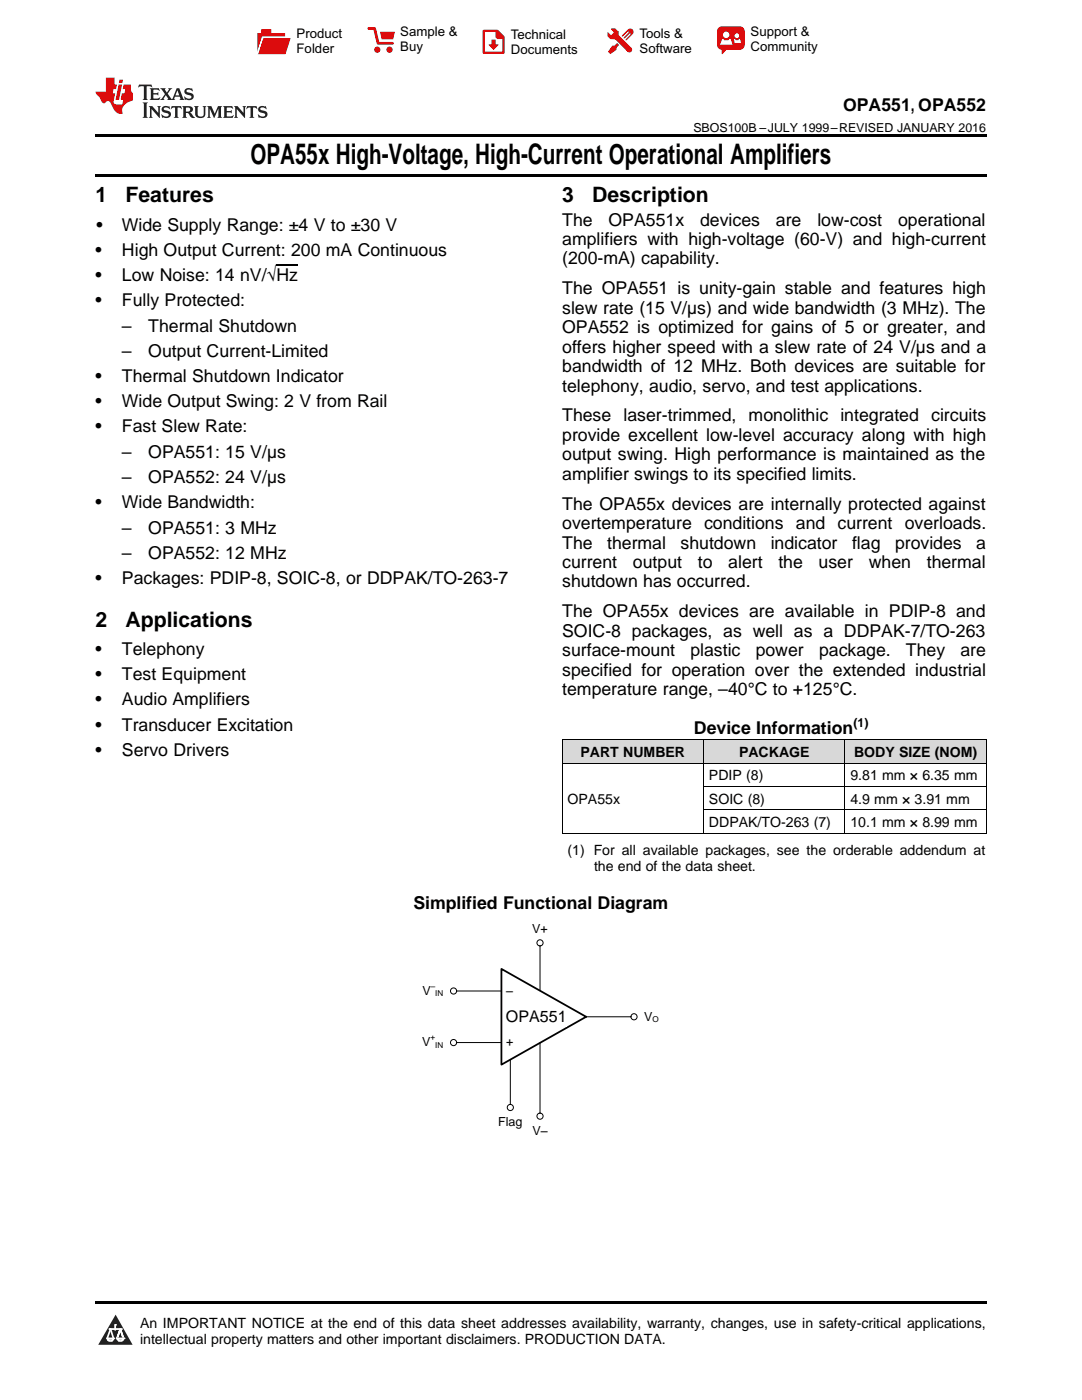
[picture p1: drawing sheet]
<svg xmlns="http://www.w3.org/2000/svg" width="216mm" height="279mm" viewBox="0 0 216 279" stroke-linecap="round" stroke-linejoin="round" font-family="sans-serif">
<defs><g id="words">
<text font-size="5.6" x="50" y="32.8">OPA55x High-Voltage, High-Current Operational Amplifiers</text>
<g font-size="4.2">
<text x="19" y="40.4">1</text>
<text x="25" y="40.4">Features</text>
<text x="112.2" y="40.4">3</text>
<text x="118.2" y="40.4">Description</text>
<text x="19" y="125.1">2</text>
<text x="25" y="125.1">Applications</text>
</g>
<g font-size="3.5">
<text x="168.2" y="22.2">OPA551, OPA552</text>
<text x="19.2" y="46.1">•</text>
<text x="24.3" y="46.1">Wide Supply Range: ±4 V to ±30 V</text>
<text x="112.2" y="45">The</text>
<text x="121.4" y="45">OPA551x</text>
<text x="139.7" y="45">devices</text>
<text x="154.8" y="45">are</text>
<text x="163.1" y="45">low-cost</text>
<text x="179.2" y="45">operational</text>
<text x="19" y="51.1">•</text>
<text x="24.3" y="51.1">High Output Current: 200 mA Continuous</text>
<text x="112.2" y="48.9">amplifiers with high-voltage (60-V) and high-current</text>
<text x="112.2" y="52.8">(200-mA) capability.</text>
<text x="19" y="56.1">•</text>
<text x="24.3" y="56.1">Low Noise: 14 nV/√Hz</text>
<text x="112.2" y="58.7">The OPA551 is unity-gain stable and features high</text>
<text x="19" y="61.1">•</text>
<text x="24.3" y="61.1">Fully Protected:</text>
<text x="112.2" y="62.6">slew rate (15 V/µs) and wide bandwidth (3 MHz). The</text>
<text x="24.3" y="66.2">–</text>
<text x="24.3" y="71.3">–</text>
<text x="29.6" y="66.2">Thermal Shutdown</text>
<text x="29.6" y="71.3">Output Current-Limited</text>
<text x="112.2" y="66.5">OPA552 is optimized for gains of 5 or greater, and</text>
<text x="112.2" y="70.4">offers higher speed with a slew rate of 24 V/µs and a</text>
<text x="19" y="76.3">•</text>
<text x="24.3" y="76.3">Thermal Shutdown Indicator</text>
<text x="112.2" y="74.3">bandwidth of 12 MHz. Both devices are suitable for</text>
<text x="19" y="81.3">•</text>
<text x="24.3" y="81.3">Wide Output Swing: 2 V from Rail</text>
<text x="112.2" y="78.1">telephony, audio, servo, and test applications.</text>
<text x="19" y="86.3">•</text>
<text x="24.3" y="86.3">Fast Slew Rate:</text>
<text x="112.2" y="84.1">These laser-trimmed, monolithic integrated circuits</text>
<text x="112.2" y="88">provide excellent low-level accuracy along with high</text>
<text x="24.3" y="91.4">–</text>
<text x="29.6" y="91.4">OPA551: 15 V/µs</text>
<text x="112.2" y="91.9">output swing. High performance is maintained as the</text>
<text x="112.2" y="95.7">amplifier swings to its specified limits.</text>
<text x="19" y="101.5">•</text>
<text x="24.3" y="96.4">–</text>
<text x="24.3" y="101.5">Wide Bandwidth:</text>
<text x="29.6" y="96.4">OPA552: 24 V/µs</text>
<text x="112.2" y="101.7">The OPA55x devices are internally protected against</text>
<text x="24.3" y="106.5">–</text>
<text x="29.6" y="106.5">OPA551: 3 MHz</text>
<text x="112.2" y="105.6">overtemperature conditions and current overloads.</text>
<text x="24.3" y="111.6">–</text>
<text x="29.6" y="111.6">OPA552: 12 MHz</text>
<text x="112.2" y="109.5">The</text>
<text x="112.2" y="113.3">current</text>
<text x="121.2" y="109.5">thermal</text>
<text x="126.3" y="113.3">output</text>
<text x="135.8" y="109.5">shutdown</text>
<text x="139.2" y="113.3">to</text>
<text x="145.3" y="113.3">alert</text>
<text x="153.8" y="109.5">indicator</text>
<text x="155.3" y="113.3">the</text>
<text x="163.4" y="113.3">user</text>
<text x="170" y="109.5">flag</text>
<text x="173.4" y="113.3">when</text>
<text x="178.6" y="109.5">provides</text>
<text x="184.9" y="113.3">thermal</text>
<text x="194.8" y="109.5">a</text>
<text x="19" y="116.6">•</text>
<text x="24.3" y="116.6">Packages: PDIP-8, SOIC-8, or DDPAK/TO-263-7</text>
<text x="112.2" y="117.2">shutdown has occurred.</text>
<text x="112.2" y="123.2">The OPA55x devices are available in PDIP-8 and</text>
<text x="19" y="130.8">•</text>
<text x="24.3" y="130.8">Telephony</text>
<text x="112.2" y="127.1">SOIC-8 packages, as well as a DDPAK-7/TO-263</text>
<text x="112.2" y="131">surface-mount</text>
<text x="137.8" y="131">plastic</text>
<text x="150.8" y="131">power</text>
<text x="163.4" y="131">package.</text>
<text x="180.8" y="131">They</text>
<text x="191.6" y="131">are</text>
<text x="19" y="135.8">•</text>
<text x="24.3" y="135.8">Test Equipment</text>
<text x="112.2" y="134.8">specified for operation over the extended industrial</text>
<text x="19" y="140.8">•</text>
<text x="24.3" y="140.8">Audio Amplifiers</text>
<text x="112.2" y="138.7">temperature range, –40°C to +125°C.</text>
<text x="19" y="145.8">•</text>
<text x="24.3" y="145.8">Transducer Excitation</text>
<text x="138.5" y="146.4">Device Information</text>
<text x="19" y="150.8">•</text>
<text x="24.3" y="150.8">Servo Drivers</text>
<text x="82.5" y="181.5">Simplified Functional Diagram</text>
</g>
<text font-size="3.2" x="100.9" y="203.9">OPA551</text>
<g font-size="2.8">
<text x="115.8" y="151.1">PART NUMBER</text>
<text x="141.5" y="155.8">PDIP (8)</text>
<text x="147.5" y="151.1">PACKAGE</text>
<text x="169.7" y="155.8">9.81 mm × 6.35 mm</text>
<text x="170.4" y="151.1">BODY SIZE (NOM)</text>
<text x="113.2" y="160.4">OPA55x</text>
<text x="141.5" y="160.4">SOIC (8)</text>
<text x="169.7" y="160.4">4.9 mm × 3.91 mm</text>
<text x="141.5" y="165.1">DDPAK/TO-263 (7)</text>
<text x="169.7" y="165.1">10.1 mm × 8.99 mm</text>
<text x="113.2" y="170.6">(1) For all available packages, see the orderable addendum at</text>
<text x="118.5" y="173.7">the end of the data sheet.</text>
<text x="27.9" y="265">An IMPORTANT NOTICE at the end of this data sheet addresses availability, warranty, changes, use in safety-critical applications,</text>
<text x="27.9" y="268.2">intellectual property matters and other important disclaimers. PRODUCTION DATA.</text>
</g>
<g font-size="2.6">
<text x="59.2" y="7.6">Product</text>
<text x="59.2" y="10.6">Folder</text>
<text x="79.9" y="7.3">Sample &amp;</text>
<text x="79.9" y="10.2">Buy</text>
<text x="101.9" y="7.8">Technical</text>
<text x="101.9" y="10.8">Documents</text>
<text x="127.6" y="7.6">Tools &amp;</text>
<text x="127.6" y="10.6">Software</text>
<text x="149.8" y="7.2">Support &amp;</text>
<text x="149.8" y="10.2">Community</text>
</g>
<g font-size="2.5">
<text x="138.4" y="26.3">SBOS100B –JULY 1999–REVISED JANUARY 2016</text>
<text x="170.3" y="145">(1)</text>
<text x="106.2" y="186.3">V+</text>
<text x="84.3" y="198.5">V</text>
<text x="101" y="198.5">±</text>
<text x="128.6" y="203.7">V</text>
<text x="84.2" y="208.8">V</text>
<text x="101" y="208.8">+</text>
<text x="99.4" y="224.8">Flag</text>
<text x="106.2" y="226.5">V±</text>
</g>
<g font-size="1.6">
<text x="86" y="197.3">±</text>
<text x="86.9" y="198.9">IN</text>
<text x="85.9" y="207.6">+</text>
<text x="86.9" y="209.2">IN</text>
<text x="130.2" y="204">O</text>
</g>
</g></defs>
<g fill="#d8d8d8">
<path d="M112.2 147.7h28.2v4.7h-28.2z"/>
<path d="M140.4 147.7h28.2v4.7h-28.2z"/>
<path d="M168.6 147.7h28.2v4.7h-28.2z"/>
</g>
<path d="M23.1 262.4l3.4 6h-6.9z" fill="#231f20"/>
<path d="M21.4 267.1h1.2l-.3 .5h-.3a.55 .55 0 0 1-.6-.5z" fill-rule="evenodd" fill="#fff"/>
<path d="M21.4 267.1h1.2l-.3 .5h-.3a.55 .55 0 0 1-.6-.5z" fill="none" stroke="#231f20" stroke-width=".34"/>
<path d="M21.4 267.1l1.2 .1-.3 .4h-.5z" fill="none" stroke="#fff" stroke-width=".34"/>
<path d="M23 265.3h.1" fill="none" stroke="#fff" stroke-width=".34"/>
<path d="M23 264.4v.9z" fill="#fff"/>
<path d="M23 264.4v.9z" fill="none" stroke="#fff" stroke-width=".34"/>
<circle cx="23" cy="264.4" r=".17" fill="#fff"/>
<path d="M21.9 265.2h.1" fill="none" stroke="#fff" stroke-width=".34"/>
<path d="M21.9 265.2h2.3z" fill="#fff"/>
<path d="M21.9 265.2h2.3z" fill="none" stroke="#fff" stroke-width=".34"/>
<circle cx="24.2" cy="265.2" r=".17" fill="#fff"/>
<path d="M23.3 267.1h.1" fill="none" stroke="#fff" stroke-width=".34"/>
<path d="M24 265.2l-.7 1.9z" fill="#fff"/>
<path d="M24 265.2l-.7 1.9z" fill="none" stroke="#fff" stroke-width=".34"/>
<path d="M24 265.2l.7 1.9z" fill="#fff"/>
<path d="M24 265.2l.7 1.9z" fill="none" stroke="#fff" stroke-width=".34"/>
<path d="M24.6 267.1h.1" fill="none" stroke="#fff" stroke-width=".34"/>
<circle cx="21.4" cy="267.1" r=".17" fill="#fff"/>
<path d="M22.1 265.2l-.7 1.9z" fill="#fff"/>
<path d="M22.1 265.2l-.7 1.9z" fill="none" stroke="#fff" stroke-width=".34"/>
<path d="M22.1 265.2l.5 1.9z" fill="#fff"/>
<path d="M22.1 265.2l.5 1.9z" fill="none" stroke="#fff" stroke-width=".34"/>
<circle cx="22.6" cy="267.1" r=".17" fill="#fff"/>
<path d="M23.4 267.1h1.3a.65 .65 0 0 1-.7 .5 .65 .65 0 0 1-.6-.5z" fill-rule="evenodd" fill="#fff"/>
<path d="M23.4 267.1h1.3a.65 .65 0 0 1-.7 .5 .65 .65 0 0 1-.6-.5z" fill="none" stroke="#231f20" stroke-width=".34"/>
<path d="M23.4 267.1h1.3l-.4 .5h-.6z" fill="none" stroke="#fff" stroke-width=".34"/>
<path d="M23.3 267.1h.1" fill="none" stroke="#fff" stroke-width=".34"/>
<circle cx="24.7" cy="267.1" r=".17" fill="#fff"/>
<path d="M19 259.7h177.8v.5h-177.8z" fill="#000"/>
<path d="M100.1 193.4l16.9 9.5-16.9 9.6z" fill="#fff"/>
<path d="M100.1 193.4l16.9 9.5-16.9 9.6z" fill="none" stroke="#000" stroke-width=".36"/>
<path d="M100.9 201h12.2v3.8h-12.2z" fill-rule="evenodd" fill="#fff"/>
<g fill="none" stroke="#000" stroke-width=".2">
<path d="M112.2 152.3h84.6M112.2 147.7h84.6M112.2 147.7v18.6M140.4 147.7v18.6M140.4 157h56.4M168.6 147.7v18.6M196.8 147.7v18.6M112.2 166.3h84.6M140.4 161.6h56.4M91.1 197.8h9M107.8 188.8v8.9M91.1 208.1h9"/>
<path d="M101.8 211.5v8.9M107.8 208.1v14M117 202.9h8.9"/>
<circle cx="90.5" cy="197.8" r=".62"/>
<circle cx="107.8" cy="188.2" r=".61"/>
<circle cx="90.5" cy="208.1" r=".61"/>
<circle cx="126.5" cy="202.9" r=".61"/>
<circle cx="101.8" cy="221" r=".61"/>
<circle cx="107.8" cy="222.8" r=".61"/>
</g>
<path d="M117 202.9h.1" fill="none" stroke="#000" stroke-width=".36"/>
<path d="M19 34.8h177.8v.5h-177.8zM19 26.8h177.8v.6h-177.8z" fill="#000"/>
<path d="M27.7 16.9l-.1 .6 .6-.3h.5v.2v2.2l-.2 .4h1l-.2-.4v-2.2v-.2h.5l.6 .3-.2-.6zM29.9 17.6l.2 .4v1.6l-.2 .4h1.9l.1-.6a1.09 1.09 0 0 1-1.3 .1v-.6h.6l.4 .2v-.7l-.2 .2h-.8v-.6l.2-.1a1.01 1.01 0 0 1 1 .3l-.1-.6zM32 17.6l.9 1.2-1 1.2h.9l-.2-.3 .5-.7 .5 .7-.3 .3h1.7l-.2-.3 .1-.4h1l.1 .4-.2 .3h1l-.3-.4-.7-2h-.5l-1 2.2-.8-1.1 .9-1.1h-.9l.2 .2-.4 .7-.4-.7 .2-.2zM35.4 18l.4 1h-.8zM37 17.7a.66 .66 0 0 0-.2 .8 .66 .66 0 0 0 .6 .4l.7 .2 .1 .2a.8 .8 0 0 1-.7 .4 .8 .8 0 0 1-.7-.5l.1 .8 .2-.2a.94 .94 0 0 0 1.1 .1 .94 .94 0 0 0 .4-.9 1.48 1.48 0 0 0-1.3-.6v-.4a1.1 1.1 0 0 1 1.2 .2l-.2-.6-.2 .1-.5-.1zM28.5 20.4l.2 .4v2.3l-.2 .4h1l-.2-.4v-2.3l.2-.4zM29.7 21.2l.2 .4v1.5l-.2 .4h.8l-.3-.4 .1-1.3 1.6 1.8v-2l.2-.4h-.7l.2 .2v1.1l-1.2-1.3zM32.5 21.3a.66 .66 0 0 0-.2 .8 .66 .66 0 0 0 .6 .4l.6 .2 .2 .2a.8 .8 0 0 1-.8 .4 .8 .8 0 0 1-.7-.5l.2 .7 .2-.1a.94 .94 0 0 0 1 .1 .94 .94 0 0 0 .5-1 1.47 1.47 0 0 0-1.3-.6l-.1-.3a1.1 1.1 0 0 1 1.3 .2l-.2-.6-.2 .1-.5-.2zM34.3 21.2l-.2 .6a.64 .64 0 0 1 .8-.3v1.6l-.2 .4h1l-.3-.4 .1-1.6a.66 .66 0 0 1 .8 .3l-.2-.6zM36.3 21.2l.3 .4v1.5l-.3 .4h1l-.2-.2v-.7h.5l.1 .1a.8 .8 0 0 0 1.2 .7l-1-1a.62 .62 0 0 0 .6-.5 .62 .62 0 0 0-.6-.7zM37.1 21.5h.1a.48 .48 0 0 1 .6 0 .48 .48 0 0 1 .1 .6l-.2 .1-.6 .1zM38.7 21.2l.2 .2a2.29 2.29 0 0 0 .4 2 1.05 1.05 0 0 0 1.7-.7v-1.3l.2-.2h-.8l.2 .4v1.1a.61 .61 0 0 1-.6 .6 .61 .61 0 0 1-.6-.6v-1.1l.3-.4zM41.3 21.2l.3 .4v1.5l-.3 .4h.8l-.2-.4v-1.4l.8 1.9 .9-1.9v1.4l-.2 .4h.9l-.2-.4v-1.5l.2-.4h-.8l-.7 1.5-.6-1.5zM44.5 21.2l.2 .4v1.5l-.2 .4h1.9l.2-.6a1.1 1.1 0 0 1-1.4 .2v-.7h.6l.4 .2v-.6l-.2 .1-.8 .1v-.6l.2-.1a1.02 1.02 0 0 1 1.1 .2l-.2-.5zM46.7 21.2l.2 .4v1.5l-.2 .4h.8l-.3-.4 .1-1.3 1.6 1.8v-2l.2-.4h-.7l.2 .2v1.1l-1.2-1.3zM49.3 21.2l-.1 .6a.64 .64 0 0 1 .8-.3v1.6l-.3 .4h1l-.2-.4v-1.6a.66 .66 0 0 1 .8 .3l-.1-.6zM51.7 21.3a.66 .66 0 0 0-.2 .7 .66 .66 0 0 0 .7 .5l.6 .2 .1 .2a.8 .8 0 0 1-.7 .4 .8 .8 0 0 1-.7-.5l.1 .7 .2-.1a.94 .94 0 0 0 1.1 .1 .94 .94 0 0 0 .4-1 1.48 1.48 0 0 0-1.2-.6l-.1-.3a1.1 1.1 0 0 1 1.2 .2l-.2-.6-.1 .1-.6-.2z" fill="#231f20"/>
<path d="M21.1 15.5v2.8h-2v.4l.9 .9a.96 .96 0 0 0 1 1 .59 .59 0 0 1 .5-.4 .59 .59 0 0 1 .5 .3l.4 .8a1.61 1.61 0 0 0 2.1 1.3 1.63 1.63 0 0 1 1.1-2.2l.9-.3v-1.5a1.6 1.6 0 0 1-.4-1.7h-1.4l-.2 .9h.5l-.2 .8h-.5l-.2 1v.3h.5l-.2 .9h-.7a.74 .74 0 0 1-1-.6l.3-1.6h-.5l.2-.8h.5l.1-.9h-.4v-1.4zM23.7 16.9l-.7 3h.8l.6-3zM23.8 15.9l-.1 .7h.7l.2-.7z" fill="#ee1d23"/>
<g fill="#d60000">
<path d="M52.1 5.8h2v.8h2.8v4.2h-5.5v-4.2h.7z" fill-rule="evenodd"/>
<path d="M52.4 7.5h5.6l-1 3.3h-5.6z" fill-rule="evenodd"/>
</g>
<path d="M52.4 7.4h5.7l-.1 .1h-5.5l-1.1 3.3z" fill-rule="evenodd" fill="#fff"/>
<path d="M52.4 7.4h5.7l-.1 .1h-5.5l-1.1 3.3z" fill="none" stroke="#fff" stroke-width=".2"/>
<path d="M73.6 5.7h1.1l.7 2.9h2.9" fill="none" stroke="#d60000" stroke-width=".55"/>
<g fill="#d60000">
<path d="M75.8 6.3h3l-.4 1.6h-2.2z" fill-rule="evenodd"/>
<circle cx="75.3" cy="9.9" r=".62"/>
<circle cx="77.7" cy="9.9" r=".62"/>
</g>
<path d="M96.5 6.2h2.7l1.3 1.2v3.1h-4z" fill="none" stroke="#d60000" stroke-width=".44"/>
<g fill="#d60000">
<path d="M98.1 7.9h.8v1h.5l-.9 1.1-1-1v-.1h.6z" fill-rule="evenodd"/>
<path d="M98.9 6.2h.3l1.3 1.2v.4h-1.3l-.3-.4z" fill-rule="evenodd"/>
<path d="M121.9 5.7h.8l.7 .6 .1 .7 2.5 2.5-.8 .8-2.3-2.3-1.1-.2-.6-.6v-.8l.7 .6 .5-.4v-.2l-.5-.5z" fill-rule="evenodd"/>
<path d="M122.2 9.1h.4l.5-.5 .4 .4-.5 .5v.4l-1.2 .9-.5-.5z" fill-rule="evenodd"/>
<path d="M125.3 5.9a.67 .67 0 0 1 .9 0 .67 .67 0 0 1 0 .9z" fill-rule="evenodd"/>
<path d="M125.3 5.9l.9 .9-1.2 1.2h-.2v-.2l1-.9v-.2h-.2l-.9 1h-.2v-.2l.9-1 .1-.2h-.3l-.9 1h-.2v-.2z" fill-rule="evenodd"/>
<circle cx="125.6" cy="9.9" r=".54"/>
</g>
<path d="M123.3 6.3v.7" fill="none" stroke="#d60000" stroke-width=".2"/>
<g fill="#d60000">
<path d="M143.4 5.5l.6-.2h3.6a.95 .95 0 0 1 1 .9v2.8a.95 .95 0 0 1-1 .9h-3.6a.95 .95 0 0 1-.9-.9v-2.8z" fill-rule="evenodd"/>
<path d="M144 9.9h.9l-.7 .9h-.2z" fill-rule="evenodd"/>
</g>
<g fill="#fff">
<path d="M146.6 8.6h1.3z"/>
<path d="M144.1 7.8h.3l.1 .2h.8l.2-.2h.3l.4 1.1h-2.5z" fill-rule="evenodd"/>
<path d="M146.4 7.8h.3l.1 .2h.5l.2-.2h.2l.2 .8h-1.3z" fill-rule="evenodd"/>
<circle cx="144.9" cy="6.9" r=".65"/>
<circle cx="147" cy="7.1" r=".48"/>
</g>
<path d="M55.1 53h4.3" fill="none" stroke="#000" stroke-width=".25"/>
<use href="#words"/>
</svg>
